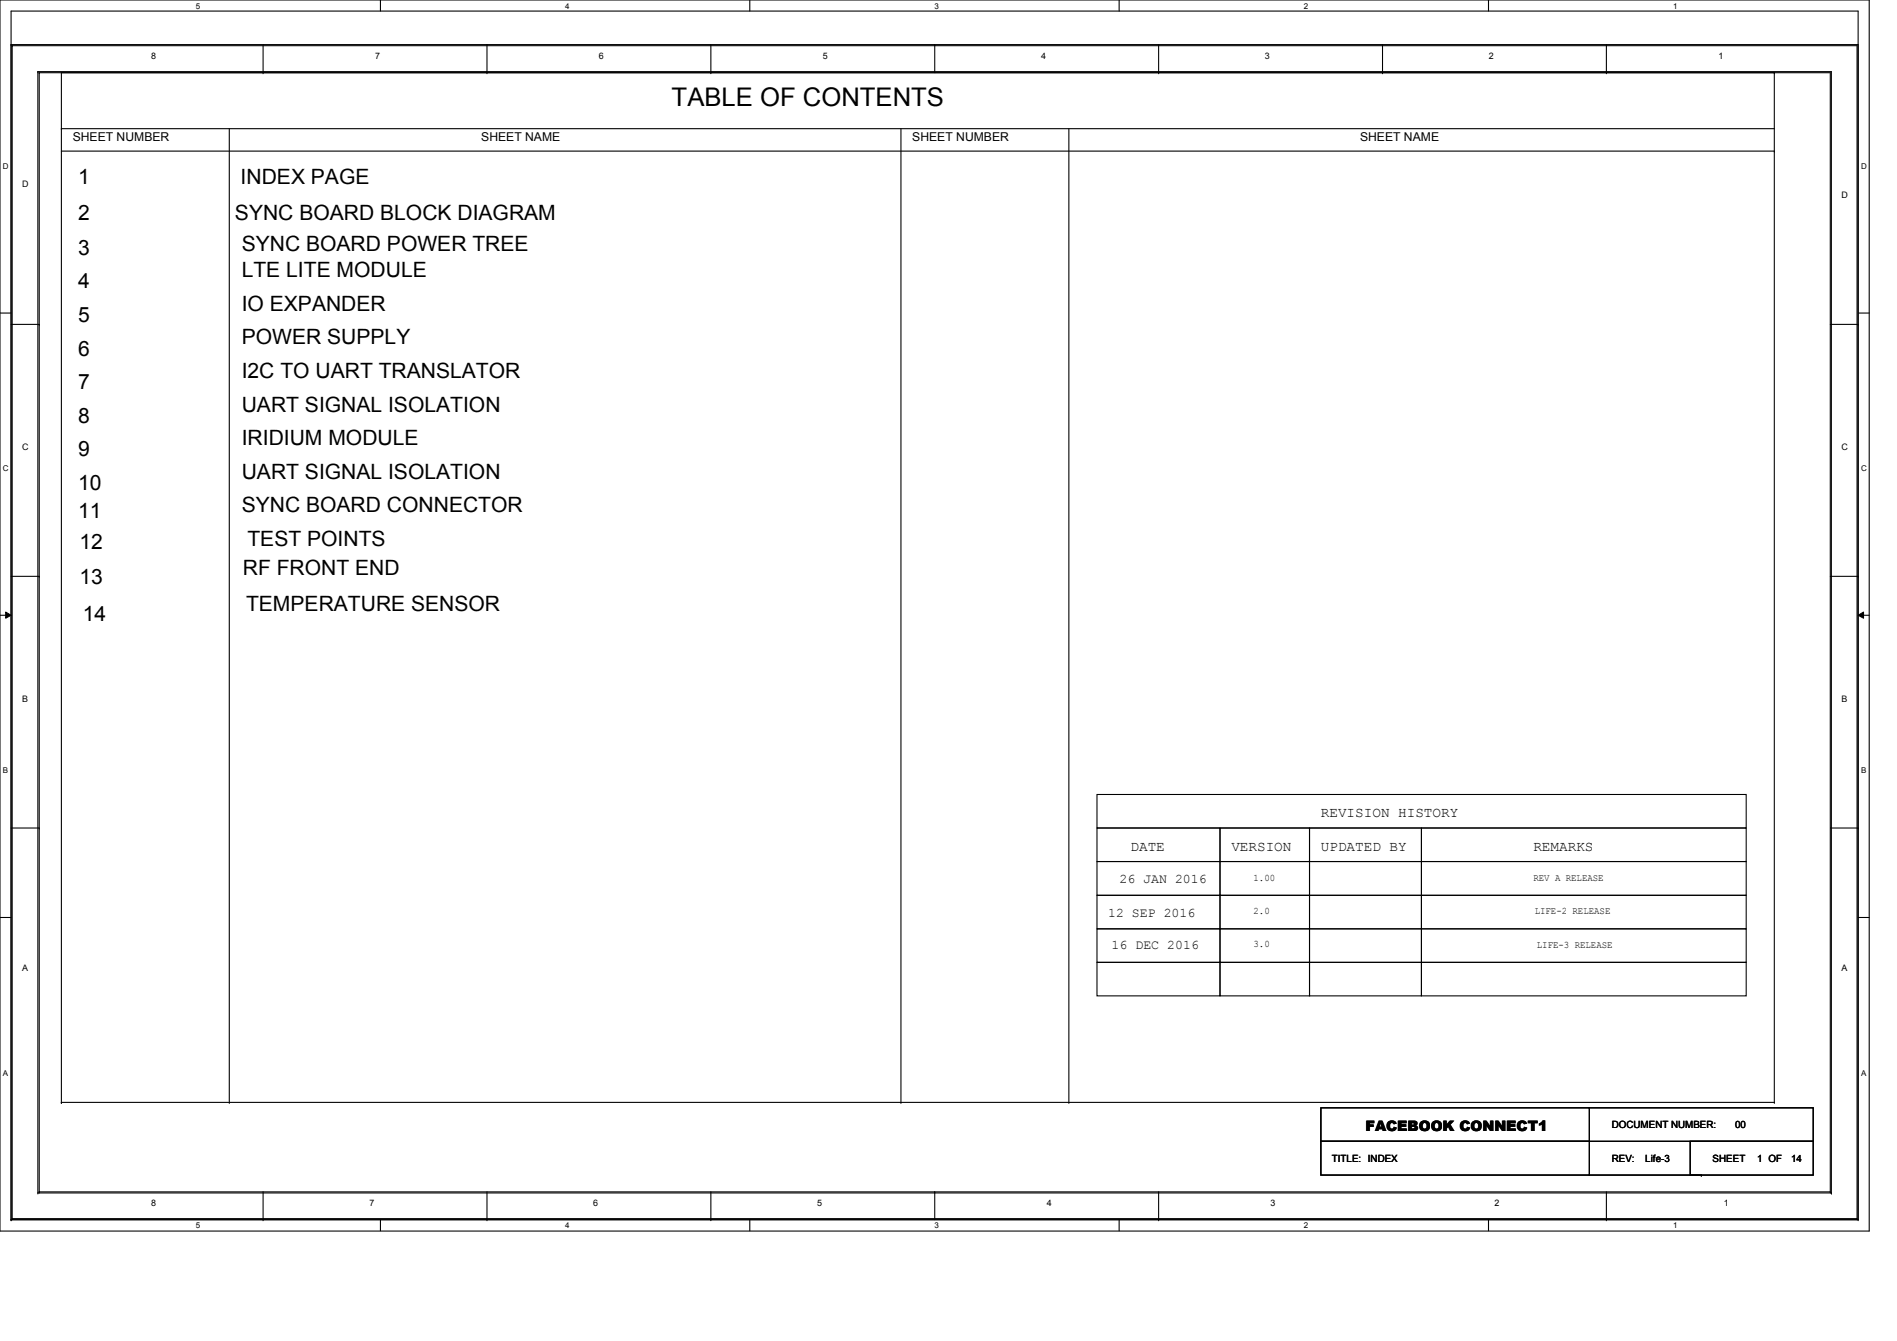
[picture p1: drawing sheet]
<svg xmlns="http://www.w3.org/2000/svg" width="297mm" height="210mm" viewBox="0 0 297 210" stroke-linecap="round" stroke-linejoin="round" font-family="sans-serif">
<defs><g id="words">
<text font-size="4" x="105.2" y="16.6">TABLE OF CONTENTS</text>
<g font-size="3.3">
<text x="12.2" y="28.9">1</text>
<text x="37.7" y="28.9">INDEX PAGE</text>
<text x="12.2" y="34.5">2</text>
<text x="36.8" y="34.5">SYNC BOARD BLOCK DIAGRAM</text>
<text x="12.2" y="39.9">3</text>
<text x="37.8" y="39.2">SYNC BOARD POWER TREE</text>
<text x="12.2" y="45.2">4</text>
<text x="37.8" y="43.4">LTE LITE MODULE</text>
<text x="12.2" y="50.5">5</text>
<text x="37.8" y="53.9">POWER SUPPLY</text>
<text x="37.8" y="48.7">IO EXPANDER</text>
<text x="12.2" y="55.7">6</text>
<text x="37.8" y="59.2">I2C TO UART TRANSLATOR</text>
<text x="12.2" y="61">7</text>
<text x="37.8" y="64.5">UART SIGNAL ISOLATION</text>
<text x="12.2" y="66.2">8</text>
<text x="12.2" y="71.5">9</text>
<text x="37.8" y="69.7">IRIDIUM MODULE</text>
<text x="12.2" y="76.8">10</text>
<text x="37.8" y="75">UART SIGNAL ISOLATION</text>
<text x="12.2" y="81.1">11</text>
<text x="37.8" y="80.2">SYNC BOARD CONNECTOR</text>
<text x="12.4" y="86">12</text>
<text x="38.7" y="85.5">TEST POINTS</text>
<text x="12.4" y="91.4">13</text>
<text x="38" y="90">RF FRONT END</text>
<text x="38.5" y="95.7">TEMPERATURE SENSOR</text>
<text x="13" y="97.2">14</text>
</g>
<g font-size="2.2">
<text x="206.8" y="128">REVISION HISTORY</text>
<text x="177" y="133.3">DATE</text>
<text x="192.8" y="133.3">VERSION</text>
<text x="206.8" y="133.3">UPDATED BY</text>
<text x="240.1" y="133.3">REMARKS</text>
<text x="213.8" y="177.2">FACEBOOK CONNECT1</text>
</g>
<g font-size="2.1">
<text x="173.5" y="143.6">12 SEP 2016</text>
<text x="175.3" y="138.3">26 JAN 2016</text>
<text x="174" y="148.6">16 DEC 2016</text>
</g>
<g font-size="1.9">
<text x="11.4" y="22">SHEET NUMBER</text>
<text x="75.4" y="22">SHEET NAME</text>
<text x="142.8" y="22">SHEET NUMBER</text>
<text x="212.9" y="22">SHEET NAME</text>
</g>
<g font-size="1.6">
<text x="196.3" y="137.9">1.00</text>
<text x="240.1" y="137.9">REV A RELEASE</text>
<text x="196.3" y="143.2">2.0</text>
<text x="240.3" y="143.2">LIFE-2 RELEASE</text>
<text x="196.3" y="148.3">3.0</text>
<text x="240.6" y="148.4">LIFE-3 RELEASE</text>
<text x="252.3" y="176.7">DOCUMENT NUMBER:</text>
<text x="271.7" y="176.7">00</text>
<text x="208.5" y="181.9">TITLE: INDEX</text>
<text x="252.3" y="181.9">REV:</text>
<text x="257.6" y="181.9">Life-3</text>
<text x="268.1" y="181.9">SHEET</text>
<text x="275.1" y="181.9">1 OF</text>
<text x="280.4" y="181.9">14</text>
</g>
<g font-size="1.4">
<text x="23.7" y="9.2">8</text>
<text x="58.7" y="9.2">7</text>
<text x="93.8" y="9.2">6</text>
<text x="128.8" y="9.2">5</text>
<text x="163" y="9.2">4</text>
<text x="198" y="9.2">3</text>
<text x="233.1" y="9.2">2</text>
<text x="269" y="9.2">1</text>
<text x="3.5" y="29.3">D</text>
<text x="288.3" y="31.1">D</text>
<text x="3.5" y="70.5">C</text>
<text x="288.3" y="70.5">C</text>
<text x="3.5" y="109.9">B</text>
<text x="288.3" y="109.9">B</text>
<text x="3.5" y="152">A</text>
<text x="288.3" y="152">A</text>
<text x="23.7" y="188.8">8</text>
<text x="57.8" y="188.8">7</text>
<text x="92.9" y="188.8">6</text>
<text x="127.9" y="188.8">5</text>
<text x="163.9" y="188.8">4</text>
<text x="198.9" y="188.8">3</text>
<text x="234" y="188.8">2</text>
<text x="269.9" y="188.8">1</text>
</g>
<g font-size="1.3">
<text x="30.6" y="1.4">5</text>
<text x="88.5" y="1.4">4</text>
<text x="146.3" y="1.4">3</text>
<text x="204.1" y="1.4">2</text>
<text x="262" y="1.4">1</text>
<text x=".5" y="26.5">D</text>
<text x="291.4" y="26.5">D</text>
<text x=".5" y="73.8">C</text>
<text x="291.4" y="73.8">C</text>
<text x=".5" y="121.1">B</text>
<text x="291.4" y="121.1">B</text>
<text x=".5" y="168.4">A</text>
<text x="291.4" y="168.4">A</text>
<text x="30.6" y="192.4">5</text>
<text x="88.5" y="192.4">4</text>
<text x="146.3" y="192.4">3</text>
<text x="204.1" y="192.4">2</text>
<text x="262" y="192.4">1</text>
</g>
</g></defs>
<path d="M0 0h292.7v192.8h-292.7zM1.7 1.7h289.2v189.3h-289.2z" fill="none" stroke="#000" stroke-width=".17"/>
<g fill="#fff">
<path d="M30.6 .2h.7v1.4h-.7z"/>
<path d="M30.6 191.2h.7v1.4h-.7z"/>
</g>
<path d="M59.6 0v1.7M59.6 191v1.7" fill="none" stroke="#000" stroke-width=".17"/>
<g fill="#fff">
<path d="M88.5 .2h.7v1.4h-.7z"/>
<path d="M88.5 191.2h.7v1.4h-.7z"/>
</g>
<path d="M117.4 0v1.7M117.4 191v1.7" fill="none" stroke="#000" stroke-width=".17"/>
<g fill="#fff">
<path d="M146.3 .2h.7v1.4h-.7z"/>
<path d="M146.3 191.2h.7v1.4h-.7z"/>
</g>
<path d="M175.2 0v1.7M175.2 191v1.7" fill="none" stroke="#000" stroke-width=".17"/>
<g fill="#fff">
<path d="M204.1 .2h.7v1.4h-.7z"/>
<path d="M204.1 191.2h.7v1.4h-.7z"/>
</g>
<path d="M233 0v1.7M233 191v1.7" fill="none" stroke="#000" stroke-width=".17"/>
<g fill="#fff">
<path d="M262 .2h.6v1.4h-.6z"/>
<path d="M262 191.2h.6v1.4h-.6z"/>
<path d="M.5 25.4h.9v1.4h-.9z"/>
<path d="M291.4 25.4h.9v1.4h-.9z"/>
<path d="M.5 72.6h.9v1.4h-.9z"/>
<path d="M291.4 72.6h.9v1.4h-.9z"/>
</g>
<path d="M0 49h1.7M290.9 49h1.8" fill="none" stroke="#000" stroke-width=".17"/>
<g fill="#fff">
<path d="M.5 120h.8v1.4h-.8z"/>
<path d="M291.4 120h.8v1.4h-.8z"/>
</g>
<path d="M0 96.4h1.7M290.9 96.4h1.8" fill="none" stroke="#000" stroke-width=".17"/>
<path d="M.9 95.8l.8 .6-.8 .4zM290.9 96.4l.9-.6v1z" fill="#000"/>
<path d="M.9 95.8l.8 .6-.8 .4zM290.9 96.4l.9-.6v1z" fill="none" stroke="#000" stroke-width=".16"/>
<g fill="#fff">
<path d="M.5 167.3h.8v1.4h-.8z"/>
<path d="M291.4 167.3h.8v1.4h-.8z"/>
</g>
<g fill="none" stroke="#000" stroke-width=".17">
<path d="M1.7 7h.1M1.7 7h289.2v184M1.7 7v184M1.9 7.2h.1M1.9 7.2v183.6M1.9 7.2h288.8v183.6M5.9 11.2h.1M5.9 11.2v175.6M5.9 11.2h280.8v175.6M6.1 11.4h.1M6.1 11.4h280.5v175.2M6.1 11.4v175.2"/>
<path d="M9.6 11.4v161.2M41.2 11.4h.1M41.2 7v4.4M76.2 11.4h.1M76.2 7v4.4M111.3 11.4h.1M111.3 7v4.4M146.3 7h.1M146.3 7v4.4M181.4 11.4h.1M181.4 7v4.4M216.5 11.4h.1"/>
<path d="M216.5 7v4.4M251.5 11.4h.1M251.5 7v4.4M277.8 11.4h.1M277.8 11.4v161.2M9.6 20.2h.1M9.6 23.7h268.2M9.6 20.2h268.2M35.9 20.2v152.4M141.1 20.2v152.4M167.3 20.2v152.4M277.8 23.7h.1"/>
<path d="M1.7 50.8h4.4M6.1 50.8h.1M286.6 50.8h4.3M290.9 50.8h.1M1.7 90.3h4.4M6.1 90.3h.1M286.6 90.3h4.3M290.9 90.3h.1M1.7 129.7h4.4M6.1 129.7h.1M171.7 124.4h101.7v5.3h-101.7zM171.7 129.7h19.3v5.2h-19.3z"/>
<path d="M171.7 134.9h19.3v5.3h-19.3zM191 129.7h14v5.2h-14zM191 134.9h14v5.3h-14zM205 129.7h17.5v5.2h-17.5zM205 134.9h17.5v5.3h-17.5zM222.5 129.7h50.9v5.2h-50.9zM222.5 134.9h50.9v5.3h-50.9zM286.6 129.7h4.3M290.9 129.7h.1M0 143.7h1.7M171.7 140.2h19.3v5.3h-19.3zM171.7 145.5h19.3v5.2h-19.3z"/>
<path d="M171.7 150.7h19.3v5.3h-19.3zM191 140.2h14v5.3h-14zM191 145.5h14v5.2h-14zM191 150.7h14v5.3h-14zM205 140.2h17.5v5.3h-17.5zM205 145.5h17.5v5.2h-17.5zM205 150.7h17.5v5.3h-17.5zM222.5 140.2h50.9v5.3h-50.9zM222.5 145.5h50.9v5.2h-50.9zM222.5 150.7h50.9v5.3h-50.9zM290.9 143.7h1.8M9.6 172.6h.1"/>
<path d="M9.6 172.6h268.2M35.9 172.6h.1M141.1 172.6h.1M167.3 172.6h.1M206.8 173.5h77.1v5.2h-77.1zM206.8 178.7h42v5.3h-42zM248.8 173.5h.1M248.8 173.5v5.2M264.6 178.7h19.3v5.3h-19.3zM277.8 172.6h.1M1.7 191h.1M1.7 191h289.2"/>
<path d="M1.9 190.8h.1M1.9 190.8h288.8M5.9 186.8h.1M5.9 186.8h280.8M6.1 186.6h.1M6.1 186.6h280.5M41.2 191h.1M41.2 186.6v4.4M76.2 191h.1M76.2 186.6v4.4M111.3 191h.1M111.3 186.6v4.4"/>
<path d="M146.3 186.6h.1M146.3 186.6v4.4M181.4 191h.1M181.4 186.6v4.4M248.8 184h17.6M251.5 191h.1M251.5 186.6v4.4M266.4 184h.1M286.6 186.6h.1M286.7 186.8h.1M290.7 190.8h.1M290.9 191h.1"/>
</g>
<use href="#words"/>
</svg>
